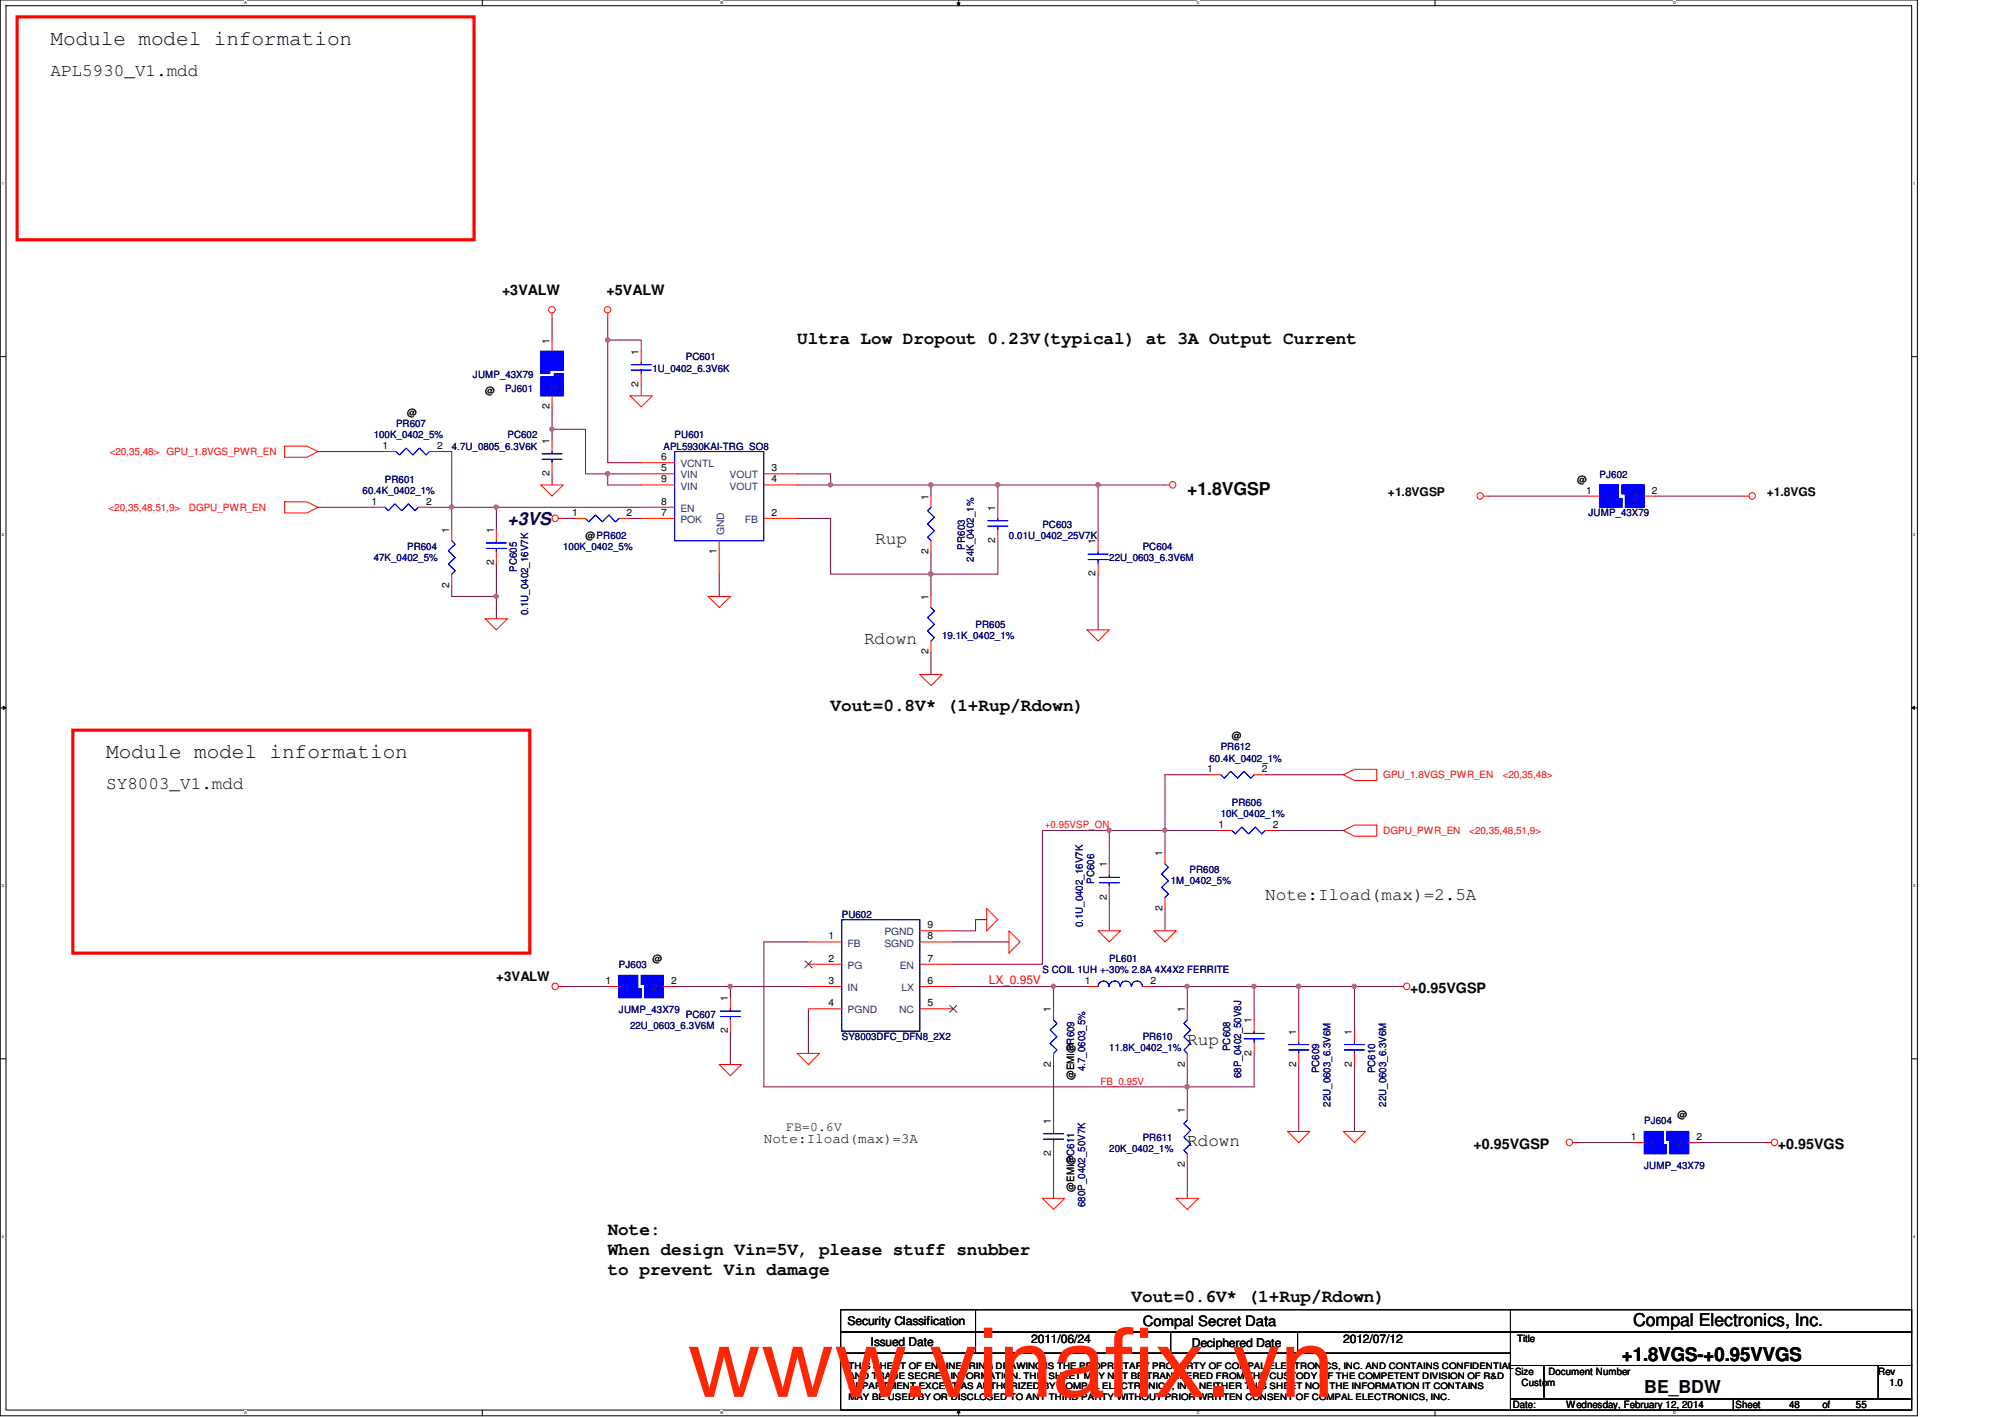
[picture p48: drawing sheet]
<svg xmlns="http://www.w3.org/2000/svg" width="297mm" height="210mm" viewBox="0 0 297 210" stroke-linecap="round" stroke-linejoin="round" font-family="sans-serif">
<defs><g id="words">
<g font-size="14.1" fill="#ff2600">
<text x="101.8" y="206.9">www.vinaf</text>
<text x="163.7" y="206.9">ix.vn</text>
</g>
<g font-size="3.1">
<text x="7.5" y="6.6">Module model information</text>
<text x="15.7" y="112.3">Module model information</text>
</g>
<text font-size="2.8" x="240.3" y="201.6">+1.8VGS-+0.95VVGS</text>
<g font-size="2.6">
<text x="7.5" y="11.2">APL5930_V1.mdd</text>
<text x="118.1" y="50.9">Ultra Low Dropout 0.23V(typical) at 3A Output Current</text>
<text x="175.9" y="73.3">+1.8VGSP</text>
<text x="129.7" y="80.6">Rup</text>
<text x="128" y="95.4">Rdown</text>
<text x="123.1" y="105.4">Vout=0.8V* (1+Rup/Rdown)</text>
<text x="15.7" y="116.9">SY8003_V1.mdd</text>
<text x="187.4" y="133.4">Note:Iload(max)=2.5A</text>
<text x="175.9" y="154.9">Rup</text>
<text x="175.9" y="169.7">Rdown</text>
<text x="90" y="183">Note:</text>
<text x="90" y="185.9">When design Vin=5V, please stuff snubber</text>
<text x="90" y="188.9">to prevent Vin damage</text>
<text x="167.6" y="192.9">Vout=0.6V* (1+Rup/Rdown)</text>
<text x="241.9" y="196.4">Compal Electronics, Inc.</text>
<text x="243.6" y="206.3">BE_BDW</text>
</g>
<text font-size="2.6" fill="#000040" x="75.2" y="77.7">+3VS</text>
<g font-size="2.1">
<text x="74.4" y="43.8">+3VALW</text>
<text x="89.9" y="43.8">+5VALW</text>
<text x="208.9" y="147.2">+0.95VGSP</text>
<text x="113.2" y="169.2">Note:Iload(max)=3A</text>
<text x="218.3" y="170.3">+0.95VGSP</text>
<text x="263.4" y="170.3">+0.95VGS</text>
<text x="169.3" y="196.5">Compal Secret Data</text>
</g>
<g font-size="1.9">
<text x="73.5" y="145.3">+3VALW</text>
<text x="116.5" y="167.5">FB=0.6V</text>
</g>
<g font-size="1.8">
<text x="205.6" y="73.5">+1.8VGSP</text>
<text x="261.7" y="73.5">+1.8VGS</text>
<text x="125.6" y="196.3">Security Classification</text>
<text x="129" y="199.4">Issued Date</text>
<text x="152.8" y="198.9">2011/06/24</text>
<text x="176.6" y="199.6">Deciphered Date</text>
<text x="199" y="198.9">2012/07/12</text>
</g>
<text font-size="1.8" fill="#f00" x="146.5" y="145.8">LX_0.95V</text>
<g font-size="1.5">
<text x="81.4" y="50.9" transform="rotate(-90 81.4 50.9)">1</text>
<text x="94.6" y="52.5" transform="rotate(-90 94.6 52.5)">1</text>
<text x="71.9" y="58.3">@</text>
<text x="94.6" y="57.3" transform="rotate(-90 94.6 57.3)">2</text>
<text x="60.3" y="61.6">@</text>
<text x="81.4" y="65.7" transform="rotate(-90 81.4 65.7)">1</text>
<text x="81.4" y="60.6" transform="rotate(-90 81.4 60.6)">2</text>
<text x="56.7" y="66.5">1</text>
<text x="64.8" y="66.5">2</text>
<text x="81.4" y="70.5" transform="rotate(-90 81.4 70.5)">2</text>
<text x="98" y="71.5">9</text>
<text x="98" y="68.2">6</text>
<text x="98" y="69.8">5</text>
<text x="114.3" y="71.5">4</text>
<text x="114.3" y="69.8">3</text>
<text x="233.7" y="71.5">@</text>
<text x="55" y="74.8">1</text>
<text x="63.1" y="74.8">2</text>
<text x="84.7" y="76.4">1</text>
<text x="92.8" y="76.4">2</text>
<text x="98" y="74.8">8</text>
<text x="98" y="76.4">7</text>
<text x="114.3" y="76.4">2</text>
<text x="137.5" y="74" transform="rotate(-90 137.5 74)">1</text>
<text x="147.4" y="75.6" transform="rotate(-90 147.4 75.6)">1</text>
<text x="235" y="73.1">1</text>
<text x="244.7" y="73.1">2</text>
<text x="66.5" y="79" transform="rotate(-90 66.5 79)">1</text>
<text x="73.1" y="83.7" transform="rotate(-90 73.1 83.7)">2</text>
<text x="73.1" y="79" transform="rotate(-90 73.1 79)">1</text>
<text x="86.7" y="79.8">@PR602</text>
<text x="106.2" y="82.1" transform="rotate(-90 106.2 82.1)">1</text>
<text x="137.5" y="82.1" transform="rotate(-90 137.5 82.1)">2</text>
<text x="147.4" y="80.4" transform="rotate(-90 147.4 80.4)">2</text>
<text x="162.3" y="80.6" transform="rotate(-90 162.3 80.6)">1</text>
<text x="66.5" y="87" transform="rotate(-90 66.5 87)">2</text>
<text x="137.5" y="88.9" transform="rotate(-90 137.5 88.9)">1</text>
<text x="162.3" y="85.4" transform="rotate(-90 162.3 85.4)">2</text>
<text x="137.5" y="96.9" transform="rotate(-90 137.5 96.9)">2</text>
<text x="182.5" y="109.5">@</text>
<text x="178.9" y="114.4">1</text>
<text x="186.9" y="114.4">2</text>
<text x="180.5" y="122.6">1</text>
<text x="188.6" y="122.6">2</text>
<text x="164" y="128.5" transform="rotate(-90 164 128.5)">1</text>
<text x="172.2" y="126.8" transform="rotate(-90 172.2 126.8)">1</text>
<text x="137.4" y="137.5">9</text>
<text x="164" y="133.3" transform="rotate(-90 164 133.3)">2</text>
<text x="172.2" y="134.9" transform="rotate(-90 172.2 134.9)">2</text>
<text x="96.6" y="142.5">@</text>
<text x="122.7" y="142.5">2</text>
<text x="122.7" y="139.1">1</text>
<text x="137.4" y="139.1">8</text>
<text x="137.4" y="142.5">7</text>
<text x="89.7" y="145.8">1</text>
<text x="99.4" y="145.8">2</text>
<text x="107.8" y="148.3" transform="rotate(-90 107.8 148.3)">1</text>
<text x="122.7" y="145.8">3</text>
<text x="122.7" y="149.1">4</text>
<text x="137.4" y="149.1">5</text>
<text x="137.4" y="145.8">6</text>
<text x="155.7" y="149.9" transform="rotate(-90 155.7 149.9)">1</text>
<text x="160.7" y="145.8">1</text>
<text x="170.4" y="145.8">2</text>
<text x="175.5" y="149.9" transform="rotate(-90 175.5 149.9)">1</text>
<text x="107.8" y="153.1" transform="rotate(-90 107.8 153.1)">2</text>
<text x="185.4" y="151.6" transform="rotate(-90 185.4 151.6)">1</text>
<text x="192" y="153.2" transform="rotate(-90 192 153.2)">1</text>
<text x="200.3" y="153.2" transform="rotate(-90 200.3 153.2)">1</text>
<text x="155.7" y="158" transform="rotate(-90 155.7 158)">2</text>
<text x="159.1" y="160" transform="rotate(-90 159.1 160)">@EMI@</text>
<text x="175.5" y="158" transform="rotate(-90 175.5 158)">2</text>
<text x="185.4" y="156.4" transform="rotate(-90 185.4 156.4)">2</text>
<text x="192" y="158" transform="rotate(-90 192 158)">2</text>
<text x="200.3" y="158" transform="rotate(-90 200.3 158)">2</text>
<text x="155.7" y="166.5" transform="rotate(-90 155.7 166.5)">1</text>
<text x="175.5" y="164.8" transform="rotate(-90 175.5 164.8)">1</text>
<text x="248.5" y="165.7">@</text>
<text x="155.7" y="171.2" transform="rotate(-90 155.7 171.2)">2</text>
<text x="175.5" y="172.9" transform="rotate(-90 175.5 172.9)">2</text>
<text x="241.6" y="168.9">1</text>
<text x="251.3" y="168.9">2</text>
<text x="159.1" y="176.5" transform="rotate(-90 159.1 176.5)">@EMI@</text>
<text x="224.4" y="203.6">Size</text>
<text x="224.7" y="198.8">Title</text>
<text x="229.4" y="203.6">Document Number</text>
<text x="278.3" y="203.6">Rev</text>
<text x="224.1" y="208.6">Date:</text>
<text x="225.4" y="205.3">Custom</text>
<text x="232" y="208.6">Wednesday, February 12, 2014</text>
<text x="257.1" y="208.6">Sheet</text>
<text x="265" y="208.6">48</text>
<text x="270" y="208.6">of</text>
<text x="275" y="208.6">55</text>
<text x="279.9" y="205.3">1.0</text>
</g>
<g font-size="1.5" fill="#004080">
<text x="82.5" y="53.7" transform="rotate(-90 82.5 53.7)">1</text>
<text x="82.5" y="57.8" transform="rotate(-90 82.5 57.8)">2</text>
<text x="100.8" y="69.2">VCNTL</text>
<text x="100.8" y="70.9">VIN</text>
<text x="108.1" y="70.9">VOUT</text>
<text x="100.8" y="72.5">VIN</text>
<text x="100.8" y="75.8">EN</text>
<text x="100.8" y="77.5">POK</text>
<text x="108.1" y="72.5">VOUT</text>
<text x="110.4" y="77.5">FB</text>
<text x="237.8" y="74.2">1</text>
<text x="241.9" y="74.2">2</text>
<text x="107.3" y="79.2" transform="rotate(-90 107.3 79.2)">GND</text>
<text x="125.6" y="143.5">PG</text>
<text x="125.6" y="140.2">FB</text>
<text x="131" y="140.2">SGND</text>
<text x="131" y="138.6">PGND</text>
<text x="133.3" y="143.5">EN</text>
<text x="92.5" y="146.8">1</text>
<text x="96.6" y="146.8">2</text>
<text x="125.6" y="146.8">IN</text>
<text x="133.6" y="146.8">LX</text>
<text x="125.6" y="150.1">PGND</text>
<text x="133.2" y="150.1">NC</text>
<text x="244.4" y="169.9">1</text>
<text x="248.5" y="169.9">2</text>
</g>
<g font-size="1.5" fill="#000080">
<text x="101.6" y="53.4">PC601</text>
<text x="70.1" y="56">JUMP_43X79</text>
<text x="74.8" y="58">PJ601</text>
<text x="96.6" y="55">1U_0402_6.3V6K</text>
<text x="55.4" y="64.9">100K_0402_5%</text>
<text x="58.7" y="63.3">PR607</text>
<text x="75.2" y="64.9">PC602</text>
<text x="99.9" y="64.9">PU601</text>
<text x="57" y="71.5">PR601</text>
<text x="66.9" y="66.6">4.7U_0805_6.3V6K</text>
<text x="98.3" y="66.6">APL5930KAI-TRG_SO8</text>
<text x="237" y="70.7">PJ602</text>
<text x="53.7" y="73.2">60.4K_0402_1%</text>
<text x="235.3" y="76.5">JUMP_43X79</text>
<text x="55.4" y="83.1">47K_0402_5%</text>
<text x="60.3" y="81.4">PR604</text>
<text x="83.4" y="81.4">100K_0402_5%</text>
<text x="143" y="81.4" transform="rotate(-90 143 81.4)">PR603</text>
<text x="144.3" y="83.2" transform="rotate(-90 144.3 83.2)">24K_0402_1%</text>
<text x="149.5" y="79.8">0.01U_0402_25V7K</text>
<text x="154.4" y="78.1">PC603</text>
<text x="164.3" y="83.1">22U_0603_6.3V6M</text>
<text x="169.3" y="81.4">PC604</text>
<text x="76.6" y="84.7" transform="rotate(-90 76.6 84.7)">PC605</text>
<text x="78.2" y="91.1" transform="rotate(-90 78.2 91.1)">0.1U_0402_16V7K</text>
<text x="139.6" y="94.7">19.1K_0402_1%</text>
<text x="144.5" y="93">PR605</text>
<text x="179.2" y="112.8">60.4K_0402_1%</text>
<text x="180.8" y="111.2">PR612</text>
<text x="182.5" y="119.4">PR606</text>
<text x="180.8" y="121.1">10K_0402_1%</text>
<text x="162.1" y="130.9" transform="rotate(-90 162.1 130.9)">PC606</text>
<text x="173.4" y="131">1M_0402_5%</text>
<text x="176.2" y="129.3">PR608</text>
<text x="124.7" y="135.9">PU602</text>
<text x="160.4" y="137.4" transform="rotate(-90 160.4 137.4)">0.1U_0402_16V7K</text>
<text x="91.7" y="143.4">PJ603</text>
<text x="164.3" y="142.5">PL601</text>
<text x="154.4" y="144.2">S COIL 1UH +-30% 2.8A 4X4X2 FERRITE</text>
<text x="91.7" y="150.1">JUMP_43X79</text>
<text x="93.3" y="152.4">22U_0603_6.3V6M</text>
<text x="101.6" y="150.8">PC607</text>
<text x="124.7" y="154.1">SY8003DFC_DFN8_2X2</text>
<text x="159.1" y="155.7" transform="rotate(-90 159.1 155.7)">PR609</text>
<text x="164.3" y="155.7">11.8K_0402_1%</text>
<text x="169.3" y="154.1">PR610</text>
<text x="182.2" y="155.7" transform="rotate(-90 182.2 155.7)">PC608</text>
<text x="160.8" y="158.7" transform="rotate(-90 160.8 158.7)">4.7_0603_5%</text>
<text x="183.9" y="159.7" transform="rotate(-90 183.9 159.7)">68P_0402_50V8J</text>
<text x="195.4" y="159" transform="rotate(-90 195.4 159)">PC609</text>
<text x="203.7" y="159" transform="rotate(-90 203.7 159)">PC610</text>
<text x="197.1" y="164" transform="rotate(-90 197.1 164)">22U_0603_6.3V6M</text>
<text x="205.4" y="164" transform="rotate(-90 205.4 164)">22U_0603_6.3V6M</text>
<text x="243.6" y="166.5">PJ604</text>
<text x="159.1" y="172.2" transform="rotate(-90 159.1 172.2)">PC611</text>
<text x="164.3" y="170.6">20K_0402_1%</text>
<text x="169.3" y="169">PR611</text>
<text x="243.6" y="173.2">JUMP_43X79</text>
<text x="160.8" y="178.8" transform="rotate(-90 160.8 178.8)">680P_0402_50V7K</text>
</g>
<g font-size="1.5" fill="#f00">
<text x="16.3" y="67.4">&lt;20,35,48&gt; GPU_1.8VGS_PWR_EN</text>
<text x="16.1" y="75.7">&lt;20,35,48,51,9&gt;</text>
<text x="28" y="75.7">DGPU_PWR_EN</text>
<text x="204.9" y="115.3">GPU_1.8VGS_PWR_EN</text>
<text x="222.6" y="115.3">&lt;20,35,48&gt;</text>
<text x="154.8" y="122.7">+0.95VSP_ON</text>
<text x="204.9" y="123.6">DGPU_PWR_EN</text>
<text x="217.7" y="123.6">&lt;20,35,48,51,9&gt;</text>
<text x="163" y="160.7">FB_0.95V</text>
</g>
<g font-size="1.3">
<text x="125.7" y="202.8">THIS SHEET OF ENGINEERING DRAWING IS THE PROPRIETARY PROPERTY OF COMPAL ELECTRONICS, INC. AND CONTAINS CONFIDENTIAL</text>
<text x="125.7" y="205.8">DEPARTMENT EXCEPT AS AUTHORIZED BY COMPAL ELECTRONICS, INC. NEITHER THIS SHEET NOR THE INFORMATION IT CONTAINS</text>
<text x="125.7" y="207.3">MAY BE USED BY OR DISCLOSED TO ANY THIRD PARTY WITHOUT PRIOR WRITTEN CONSENT OF COMPAL ELECTRONICS, INC.</text>
<text x="125.7" y="204.3">AND TRADE SECRET INFORMATION. THIS SHEET MAY NOT BE TRANSFERED FROM THE CUSTODY OF THE COMPETENT DIVISION OF R&amp;D</text>
</g>
<g font-size=".6">
<text x="36.1" y=".6">A</text>
<text x="106.7" y=".6">B</text>
<text x="177.3" y=".6">C</text>
<text x="247.9" y=".6">D</text>
<text x=".3" y="27.4">1</text>
<text x="283.4" y="27.4">1</text>
<text x=".3" y="79.4">2</text>
<text x="283.4" y="79.4">2</text>
<text x=".3" y="131.4">3</text>
<text x="283.4" y="131.4">3</text>
<text x=".3" y="183.4">4</text>
<text x="283.4" y="183.4">4</text>
<text x="36.1" y="209.5">A</text>
<text x="106.7" y="209.5">B</text>
<text x="177.3" y="209.5">C</text>
<text x="247.9" y="209.5">D</text>
</g>
</g></defs>
<path d="M0 0h284.1v209.7h-284.1zM.9 .8h282.3v208.1h-282.3z" fill="none" stroke="#000" stroke-width=".15"/>
<g fill="#fff">
<path d="M36.2 .1h.3v.7h-.3z"/>
<path d="M36.2 209h.3v.6h-.3z"/>
</g>
<path d="M71.5 0v.8M71.5 208.9v.8" fill="none" stroke="#000" stroke-width=".15"/>
<g fill="#fff">
<path d="M106.7 .1h.4v.7h-.4z"/>
<path d="M106.7 209h.4v.6h-.4z"/>
</g>
<path d="M142 0v.8M141.8 .4h.4l-.2 .4zM142 208.9l.2 .4h-.4zM142 208.9v.8" fill="none" stroke="#000" stroke-width=".15"/>
<path d="M141.8 .4h.4l-.2 .4zM142 208.9l.2 .4h-.4z" fill="#000"/>
<g fill="#fff">
<path d="M177.3 .1h.4v.7h-.4z"/>
<path d="M177.3 209h.4v.6h-.4z"/>
</g>
<path d="M212.6 0v.8M212.6 208.9v.8" fill="none" stroke="#000" stroke-width=".15"/>
<g fill="#fff">
<path d="M247.9 .1h.3v.7h-.3z"/>
<path d="M247.9 209h.3v.6h-.3z"/>
<path d="M.3 26.8h.2v.7h-.2z"/>
<path d="M283.4 26.8h.3v.7h-.3z"/>
<path d="M.3 78.8h.2v.7h-.2z"/>
<path d="M283.4 78.8h.3v.7h-.3z"/>
</g>
<path d="M0 52.8h.9M283.2 52.8h.9" fill="none" stroke="#000" stroke-width=".15"/>
<g fill="#fff">
<path d="M.3 130.9h.2v.6h-.2z"/>
<path d="M283.4 130.9h.3v.6h-.3z"/>
</g>
<path d="M0 104.9h.9M.5 104.6l.4 .3-.4 .2zM283.2 104.9h.9M283.2 104.9l.4-.3v.5z" fill="none" stroke="#000" stroke-width=".15"/>
<path d="M.5 104.6l.4 .3-.4 .2zM283.2 104.9l.4-.3v.5z" fill="#000"/>
<g fill="#fff">
<path d="M.3 182.8h.2v.7h-.2z"/>
<path d="M283.4 182.8h.3v.7h-.3z"/>
</g>
<path d="M0 156.8h.9M283.2 156.8h.9" fill="none" stroke="#000" stroke-width=".15"/>
<path d="M2.5 2.5h67.7v33h-67.7zM10.8 108.2h67.7v33h-67.7z" fill="none" stroke="#f00" stroke-width=".47"/>
<path d="M81.8 60.3v3.3h4.9v6.6h8.3M81.8 70.2v1.6M83.4 76.8h1.7M90 68.5h5M93.3 76.8h1.7M220.5 73.5h14.8M245.2 73.5h13.2M73.5 83.4v5M137.9 81.7v3.3" fill="none" stroke="#800040" stroke-width=".15"/>
<circle cx="90" cy="70.2" r=".32" fill="#f0f"/>
<circle cx="90" cy="70.2" r=".32" fill="none" stroke="#f0f" stroke-width=".15"/>
<path d="M63.6 75.1h3.3v3.3M90 70.2v1.6h5M66.9 86.7v1.7h6.6v3.3" fill="none" stroke="#800040" stroke-width=".15"/>
<circle cx="73.5" cy="88.3" r=".32" fill="#f0f"/>
<circle cx="73.5" cy="88.3" r=".32" fill="none" stroke="#f0f" stroke-width=".15"/>
<path d="M73.5 75.1h21.5" fill="none" stroke="#800040" stroke-width=".15"/>
<circle cx="73.5" cy="75.1" r=".32" fill="#f0f"/>
<circle cx="73.5" cy="75.1" r=".32" fill="none" stroke="#f0f" stroke-width=".15"/>
<path d="M95 57v1.6M81.8 63.6v1.6" fill="none" stroke="#800040" stroke-width=".15"/>
<circle cx="81.8" cy="63.6" r=".32" fill="#f0f"/>
<circle cx="81.8" cy="63.6" r=".32" fill="none" stroke="#f0f" stroke-width=".15"/>
<path d="M123.1 71.8h14.8" fill="none" stroke="#800040" stroke-width=".15"/>
<circle cx="123" cy="71.8" r=".32" fill="#f0f"/>
<circle cx="123" cy="71.8" r=".32" fill="none" stroke="#f0f" stroke-width=".15"/>
<path d="M118.1 70.2h5v1.6M147.8 71.8h14.9" fill="none" stroke="#800040" stroke-width=".15"/>
<circle cx="162.7" cy="71.8" r=".32" fill="#f0f"/>
<circle cx="162.7" cy="71.8" r=".32" fill="none" stroke="#f0f" stroke-width=".15"/>
<circle cx="147.8" cy="71.8" r=".32" fill="#f0f"/>
<circle cx="147.8" cy="71.8" r=".32" fill="none" stroke="#f0f" stroke-width=".15"/>
<path d="M47.1 75.1h8.3M137.9 85h9.9" fill="none" stroke="#800040" stroke-width=".15"/>
<circle cx="137.9" cy="85" r=".32" fill="#f0f"/>
<circle cx="137.9" cy="85" r=".32" fill="none" stroke="#f0f" stroke-width=".15"/>
<path d="M90 47.1v3.3h5v1.6M118.1 76.8h5v8.2M106.6 85v3.4M137.9 96.6v3.3M147.8 80.1v4.9M162.7 85v8.3" fill="none" stroke="#800040" stroke-width=".15"/>
<circle cx="90" cy="50.4" r=".32" fill="#f0f"/>
<circle cx="90" cy="50.4" r=".32" fill="none" stroke="#f0f" stroke-width=".15"/>
<path d="M123.1 85h14.8" fill="none" stroke="#800040" stroke-width=".15"/>
<circle cx="137.9" cy="85" r=".32" fill="#f0f"/>
<circle cx="137.9" cy="85" r=".32" fill="none" stroke="#f0f" stroke-width=".15"/>
<path d="M137.9 71.8h9.9M172.6 71.8h-9.9v8.3" fill="none" stroke="#800040" stroke-width=".15"/>
<circle cx="137.9" cy="71.8" r=".32" fill="#f0f"/>
<circle cx="137.9" cy="71.8" r=".32" fill="none" stroke="#f0f" stroke-width=".15"/>
<path d="M81.8 47.1v3.3M90 50.4v18.1M66.9 75.1h6.6v3.3M118.1 71.8h5M137.9 71.8v1.7M147.8 71.8v3.3M137.9 85v3.4" fill="none" stroke="#800040" stroke-width=".15"/>
<circle cx="66.9" cy="75.1" r=".32" fill="#f0f"/>
<circle cx="66.9" cy="75.1" r=".32" fill="none" stroke="#f0f" stroke-width=".15"/>
<path d="M172.6 123h8.2" fill="none" stroke="#800040" stroke-width=".15"/>
<circle cx="172.6" cy="123" r=".32" fill="#f0f"/>
<circle cx="172.6" cy="123" r=".32" fill="none" stroke="#f0f" stroke-width=".15"/>
<path d="M164.3 132.9v5M164.3 123v5" fill="none" stroke="#800040" stroke-width=".15"/>
<circle cx="164.3" cy="123" r=".32" fill="#f0f"/>
<circle cx="164.3" cy="123" r=".32" fill="none" stroke="#f0f" stroke-width=".15"/>
<path d="M172.6 123v3.3M172.6 134.6v3.3M189.1 123h9.9M83.4 146.1h6.6M99.9 146.1h8.3M108.2 152.7v5M108.2 146.1v1.7M108.2 146.1h11.6M113.2 161h62.7" fill="none" stroke="#800040" stroke-width=".15"/>
<circle cx="108.2" cy="146.1" r=".32" fill="#f0f"/>
<circle cx="108.2" cy="146.1" r=".32" fill="none" stroke="#f0f" stroke-width=".15"/>
<path d="M170.9 146.1h5M175.9 161v3.3" fill="none" stroke="#800040" stroke-width=".15"/>
<circle cx="175.9" cy="161" r=".32" fill="#f0f"/>
<circle cx="175.9" cy="161" r=".32" fill="none" stroke="#f0f" stroke-width=".15"/>
<path d="M175.9 146.1h9.9v5" fill="none" stroke="#800040" stroke-width=".15"/>
<circle cx="175.9" cy="146.1" r=".32" fill="#f0f"/>
<circle cx="175.9" cy="146.1" r=".32" fill="none" stroke="#f0f" stroke-width=".15"/>
<path d="M185.8 156v5h-9.9" fill="none" stroke="#800040" stroke-width=".15"/>
<circle cx="175.9" cy="161" r=".32" fill="#f0f"/>
<circle cx="175.9" cy="161" r=".32" fill="none" stroke="#f0f" stroke-width=".15"/>
<path d="M185.8 146.1h6.6" fill="none" stroke="#800040" stroke-width=".15"/>
<circle cx="192.4" cy="146.1" r=".32" fill="#f0f"/>
<circle cx="192.4" cy="146.1" r=".32" fill="none" stroke="#f0f" stroke-width=".15"/>
<circle cx="185.8" cy="146.1" r=".32" fill="#f0f"/>
<circle cx="185.8" cy="146.1" r=".32" fill="none" stroke="#f0f" stroke-width=".15"/>
<path d="M141.2 146.1h19.8" fill="none" stroke="#800040" stroke-width=".15"/>
<circle cx="156.1" cy="146.1" r=".32" fill="#f0f"/>
<circle cx="156.1" cy="146.1" r=".32" fill="none" stroke="#f0f" stroke-width=".15"/>
<path d="M175.9 146.1v3.3M192.4 157.7v9.9M192.4 146.1v6.6M175.9 172.6v4.9" fill="none" stroke="#800040" stroke-width=".15"/>
<circle cx="192.4" cy="146.1" r=".32" fill="#f0f"/>
<circle cx="192.4" cy="146.1" r=".32" fill="none" stroke="#f0f" stroke-width=".15"/>
<path d="M154.4 123h9.9M119.8 149.4v6.6M156.1 157.7v8.3M156.1 146.1v3.3M175.9 157.7v3.3M200.7 146.1h6.6M156.1 170.9v6.6" fill="none" stroke="#800040" stroke-width=".15"/>
<circle cx="200.6" cy="146.1" r=".32" fill="#f0f"/>
<circle cx="200.6" cy="146.1" r=".32" fill="none" stroke="#f0f" stroke-width=".15"/>
<path d="M47.1 66.9h9.9M65.3 66.9h1.6v8.2M179.2 114.8h-6.6v8.2h-8.3M187.5 114.8h11.5M119.8 139.5h-6.6v21.5M141.2 139.5h8.3M146.2 136.2h-1.7v1.7h-3.3M154.4 123v19.8h-13.2M192.4 146.1h8.3v6.6M200.7 157.7v9.9M233.7 169.3h8.2M251.8 169.3h9.9" fill="none" stroke="#800040" stroke-width=".15"/>
<g fill="none" stroke="#f00" stroke-width=".15">
<path d="M81.8 46.4v.7M90 46.4v.7M93.3 58.6h3.3l-1.6 1.7zM42.2 74.3h3.3l1.6 .8-1.6 .9h-3.3zM42.2 66.1h3.3l1.6 .8-1.6 .8h-3.3zM80.1 71.8h3.3l-1.6 1.7zM82.8 76.8h.6M172.6 71.8h.7M219.8 73.5h.7M258.4 73.5h.7M71.9 91.7h3.3l-1.7 1.6zM104.9 88.4h3.3l-1.6 1.6z"/>
<path d="M136.3 99.9h3.3l-1.7 1.7zM161 93.3h3.3l-1.6 1.7zM199 114.8l1.7-.8h3.3v1.6h-3.3zM146.2 134.6l1.6 1.6-1.6 1.7zM149.5 137.9l1.6 1.6-1.6 1.7zM162.7 137.9h3.3l-1.7 1.6zM170.9 137.9h3.3l-1.6 1.6zM199 123l1.7-.8h3.3v1.7h-3.3zM82.8 146.1h.6M106.6 157.7h3.3l-1.7 1.6zM118.1 156h3.3l-1.6 1.7zM207.3 146.1h.6"/>
<path d="M154.4 177.5h3.3l-1.6 1.7zM174.2 177.5h3.3l-1.6 1.7zM190.8 167.6h3.3l-1.7 1.7zM199 167.6h3.3l-1.6 1.7zM233 169.3h.7M261.7 169.3h.7"/>
<circle cx="81.8" cy="45.9" r=".48"/>
<circle cx="90" cy="45.9" r=".48"/>
<circle cx="82.2" cy="76.8" r=".48"/>
<circle cx="173.7" cy="71.8" r=".48"/>
<circle cx="219.3" cy="73.5" r=".48"/>
<circle cx="259.6" cy="73.5" r=".48"/>
<circle cx="82.2" cy="146.1" r=".48"/>
<circle cx="208.4" cy="146.1" r=".48"/>
<circle cx="232.5" cy="169.2" r=".48"/>
<circle cx="262.9" cy="169.2" r=".48"/>
</g>
<g fill="none" stroke="#000" stroke-width=".15">
<path d="M124.5 194h99.3v3.3h-99.3zM124.5 197.3h99.3v3.2h-99.3zM144.5 194v6.5M173.4 197.3v3.2M192.2 197.3v3.2M223.8 194h59.4v3.3h-59.4zM223.8 197.3h59.4v5h-59.4zM124.5 200.5h99.3v8.4h-99.3zM223.8 202.3h4.9v4.9h-4.9zM223.8 207.2h33v1.7h-33zM228.7 202.3h49.6v4.9h-49.6zM256.8 207.2h26.4v1.7h-26.4z"/>
<path d="M278.3 202.3h4.9v4.9h-4.9z"/>
</g>
<path d="M237 71.8h1.6v3.3h-1.6z" fill-rule="evenodd" fill="#00f"/>
<path d="M237 71.8h1.6v3.3h-1.6z" fill="none" stroke="#00f" stroke-width=".15"/>
<path d="M238.6 71.8h1.2v3.3h-1.2z" fill-rule="evenodd" fill="#00f"/>
<path d="M238.6 71.8h1.2v3.3h-1.2z" fill="none" stroke="#00f" stroke-width=".15"/>
<path d="M239.8 73.8h.5v1.3h-.5z" fill-rule="evenodd" fill="#00f"/>
<path d="M239.8 73.8h.5v1.3h-.5z" fill="none" stroke="#00f" stroke-width=".15"/>
<path d="M240.3 71.8h.5v1.4h-.5z" fill-rule="evenodd" fill="#00f"/>
<path d="M240.3 71.8h.5v1.4h-.5z" fill="none" stroke="#00f" stroke-width=".15"/>
<path d="M240.8 71.8h1.1v3.3h-1.1z" fill-rule="evenodd" fill="#00f"/>
<path d="M240.8 71.8h1.1v3.3h-1.1z" fill="none" stroke="#00f" stroke-width=".15"/>
<path d="M241.9 71.8h1.7v3.3h-1.7z" fill-rule="evenodd" fill="#00f"/>
<path d="M241.9 71.8h1.7v3.3h-1.7z" fill="none" stroke="#00f" stroke-width=".15"/>
<path d="M237 71.8h1.6v3.3h-1.6z" fill-rule="evenodd" fill="#00f"/>
<path d="M237 71.8h1.6v3.3h-1.6z" fill="none" stroke="#00f" stroke-width=".15"/>
<path d="M238.6 71.8h1.2v3.3h-1.2z" fill-rule="evenodd" fill="#00f"/>
<path d="M238.6 71.8h1.2v3.3h-1.2z" fill="none" stroke="#00f" stroke-width=".15"/>
<path d="M239.8 73.8h.5v1.3h-.5z" fill-rule="evenodd" fill="#00f"/>
<path d="M239.8 73.8h.5v1.3h-.5z" fill="none" stroke="#00f" stroke-width=".15"/>
<path d="M240.3 71.8h.5v1.4h-.5z" fill-rule="evenodd" fill="#00f"/>
<path d="M240.3 71.8h.5v1.4h-.5z" fill="none" stroke="#00f" stroke-width=".15"/>
<path d="M240.8 71.8h1.1v3.3h-1.1z" fill-rule="evenodd" fill="#00f"/>
<path d="M240.8 71.8h1.1v3.3h-1.1z" fill="none" stroke="#00f" stroke-width=".15"/>
<path d="M241.9 71.8h1.7v3.3h-1.7z" fill-rule="evenodd" fill="#00f"/>
<g fill="none" stroke="#00f" stroke-width=".15">
<path d="M57 75.1l.5 .6 1-1.1 1 1.1 1-1.1 1 1.1 .5-.6M99.9 66.9h13.3v13.2h-13.3zM137.9 75.1l-.5 .6 1 .9-1 1 1 1-1 1 .5 .5M241.9 71.8h1.7v3.3h-1.7zM66.9 80.1l.5 .5-1 1 1 1-1 1 1 .9-.5 .5M137.9 90l.5 .5-1 1 1 1-1 1 1 .9-.5 .6M172.6 128l.5 .5-1 1 1 1-1 .9 1 1-.5 .5M106.7 150.6h3M106.7 149.8h3M108.2 149.4v.4M108.2 150.6v.5M156.1 151.1l.5 .5-1 1 1 1-1 1 1 .9-.5 .5"/>
<path d="M175.9 151.1l-.5 .5 1 1-1 1 1 1-1 .9 .5 .5M190.9 155.5h3M190.9 154.7h3M192.4 154.4v.3M192.4 155.5v.5M199.2 155.5h2.9M199.2 154.7h2.9M200.7 154.4v.3M200.7 155.5v.5M154.6 168.7h3M154.6 167.9h3M156.1 167.6v.3"/>
<path d="M156.1 168.7v.6"/>
</g>
<g fill="none" stroke="#f00" stroke-width=".15">
<path d="M55.4 75.1h1.6M62 75.1h1.6M66.9 78.4v1.7M95 71.8h4.9M95 75.1h4.9M95 68.5h4.9M95 70.2h4.9M95 76.8h4.9M113.2 76.8h4.9M113.2 71.8h4.9M113.2 70.2h4.9M137.9 73.5v1.6"/>
<path d="M235.3 73.5h1.7M243.6 73.5h1.6M66.9 85v1.7M106.6 80.1v4.9M137.9 80.1v1.6M137.9 88.4v1.6M137.9 95v1.6M172.6 126.3v1.7M172.6 132.9v1.7M108.2 147.8v1.6M108.2 151.1v1.6M156.1 149.4v1.7"/>
<path d="M156.1 156v1.7M175.9 149.4v1.7M175.9 156v1.7M192.4 152.7v1.7M192.4 156v1.7M200.7 152.7v1.7M200.7 156v1.7M156.1 166v1.6M156.1 169.3v1.6"/>
</g>
<path d="M243.6 167.6h1.6v3.3h-1.6z" fill-rule="evenodd" fill="#00f"/>
<path d="M243.6 167.6h1.6v3.3h-1.6z" fill="none" stroke="#00f" stroke-width=".15"/>
<path d="M245.2 167.6h1.2v3.3h-1.2z" fill-rule="evenodd" fill="#00f"/>
<path d="M245.2 167.6h1.2v3.3h-1.2z" fill="none" stroke="#00f" stroke-width=".15"/>
<path d="M246.4 169.6h.5v1.3h-.5z" fill-rule="evenodd" fill="#00f"/>
<path d="M246.4 169.6h.5v1.3h-.5z" fill="none" stroke="#00f" stroke-width=".15"/>
<path d="M246.9 167.6h.5v1.3h-.5z" fill-rule="evenodd" fill="#00f"/>
<path d="M246.9 167.6h.5v1.3h-.5z" fill="none" stroke="#00f" stroke-width=".15"/>
<path d="M247.4 167.6h1.1v3.3h-1.1z" fill-rule="evenodd" fill="#00f"/>
<path d="M247.4 167.6h1.1v3.3h-1.1z" fill="none" stroke="#00f" stroke-width=".15"/>
<path d="M248.5 167.6h1.7v3.3h-1.7z" fill-rule="evenodd" fill="#00f"/>
<path d="M248.5 167.6h1.7v3.3h-1.7z" fill="none" stroke="#00f" stroke-width=".15"/>
<path d="M243.6 167.6h1.6v3.3h-1.6z" fill-rule="evenodd" fill="#00f"/>
<path d="M243.6 167.6h1.6v3.3h-1.6z" fill="none" stroke="#00f" stroke-width=".15"/>
<path d="M245.2 167.6h1.2v3.3h-1.2z" fill-rule="evenodd" fill="#00f"/>
<path d="M245.2 167.6h1.2v3.3h-1.2z" fill="none" stroke="#00f" stroke-width=".15"/>
<path d="M246.4 169.6h.5v1.3h-.5z" fill-rule="evenodd" fill="#00f"/>
<path d="M246.4 169.6h.5v1.3h-.5z" fill="none" stroke="#00f" stroke-width=".15"/>
<path d="M246.9 167.6h.5v1.3h-.5z" fill-rule="evenodd" fill="#00f"/>
<path d="M246.9 167.6h.5v1.3h-.5z" fill="none" stroke="#00f" stroke-width=".15"/>
<path d="M247.4 167.6h1.1v3.3h-1.1z" fill-rule="evenodd" fill="#00f"/>
<path d="M247.4 167.6h1.1v3.3h-1.1z" fill="none" stroke="#00f" stroke-width=".15"/>
<path d="M248.5 167.6h1.7v3.3h-1.7z" fill-rule="evenodd" fill="#00f"/>
<g fill="none" stroke="#00f" stroke-width=".15">
<path d="M93.5 54.8h3M93.5 54h3M95 53.7v.3M95 54.8v.5M58.7 66.9l.5 .5 1-1 1 1 .9-1 1 1 .5-.5M80.3 68h3M80.3 67.2h3M81.8 66.9v.3M81.8 68v.5M86.7 76.8l.5 .5 1-1 1 1 1-1 1 1 .5-.5M146.3 77.9h3M146.3 77.1h3"/>
<path d="M147.8 76.8v.3M147.8 77.9v.5M72 81.2h3M72 80.4h3M73.5 80.1v.3M73.5 81.2v.5M161.2 82.9h3M161.2 82.1h3M162.7 81.7v.4M162.7 82.9v.5M180.8 114.8l.6 .5 .9-1 1 1 1-1 1 1 .5-.5M162.9 130.8h2.9"/>
<path d="M162.9 130h2.9M164.3 129.6v.4M164.3 130.8v.5M182.5 123l.5 .5 1-1 1 1 1-1 .9 1 .6-.5M164.3 146.1a.8 .8 0 0 0-.8-.8 .8 .8 0 0 0-.8 .8M165.9 146.1a.8 .8 0 0 0-.8-.8 .8 .8 0 0 0-.8 .8M166 146.1a.8 .8 0 0 1 .8-.8 .8 .8 0 0 1 .8 .8M169.2 146.1a.8 .8 0 0 0-.8-.8 .8 .8 0 0 0-.8 .8M184.3 153.9h3M184.3 153.1h3M185.8 152.7v.4M185.8 153.9v.5"/>
<path d="M175.9 166l-.5 .5 1 .9-1 1 1 1-1 1 .5 .5M248.5 167.6h1.7v3.3h-1.7z"/>
</g>
<g fill="none" stroke="#f00" stroke-width=".15">
<path d="M95 52v1.7M95 55.3v1.7M57 66.9h1.7M63.6 66.9h1.7M73.5 78.4v1.7M81.8 65.2v1.7M81.8 68.5v1.7M85.1 76.8h1.6M91.7 76.8h1.6M147.8 75.1v1.7M147.8 78.4v1.7M73.5 81.7v1.7"/>
<path d="M162.7 80.1v1.6M162.7 83.4v1.6M179.2 114.8h1.6M185.8 114.8h1.7M164.3 128v1.6M164.3 131.3v1.6M180.8 123h1.7M187.5 123h1.6M161 146.1h1.7M169.3 146.1h1.6M185.8 151.1v1.6M185.8 154.4v1.6"/>
<path d="M175.9 164.3v1.7M175.9 170.9v1.7M241.9 169.3h1.7M250.2 169.3h1.6"/>
</g>
<path d="M91.7 144.5h1.6v3.3h-1.6z" fill-rule="evenodd" fill="#00f"/>
<path d="M91.7 144.5h1.6v3.3h-1.6z" fill="none" stroke="#00f" stroke-width=".15"/>
<path d="M93.3 144.5h1.2v3.3h-1.2z" fill-rule="evenodd" fill="#00f"/>
<path d="M93.3 144.5h1.2v3.3h-1.2z" fill="none" stroke="#00f" stroke-width=".15"/>
<path d="M94.5 146.5h.5v1.3h-.5z" fill-rule="evenodd" fill="#00f"/>
<path d="M94.5 146.5h.5v1.3h-.5z" fill="none" stroke="#00f" stroke-width=".15"/>
<path d="M95 144.5h.5v1.3h-.5z" fill-rule="evenodd" fill="#00f"/>
<path d="M95 144.5h.5v1.3h-.5z" fill="none" stroke="#00f" stroke-width=".15"/>
<path d="M95.5 144.5h1.1v3.3h-1.1z" fill-rule="evenodd" fill="#00f"/>
<path d="M95.5 144.5h1.1v3.3h-1.1z" fill="none" stroke="#00f" stroke-width=".15"/>
<path d="M96.6 144.5h1.7v3.3h-1.7z" fill-rule="evenodd" fill="#00f"/>
<path d="M96.6 144.5h1.7v3.3h-1.7z" fill="none" stroke="#00f" stroke-width=".15"/>
<path d="M91.7 144.5h1.6v3.3h-1.6z" fill-rule="evenodd" fill="#00f"/>
<path d="M91.7 144.5h1.6v3.3h-1.6z" fill="none" stroke="#00f" stroke-width=".15"/>
<path d="M93.3 144.5h1.2v3.3h-1.2z" fill-rule="evenodd" fill="#00f"/>
<path d="M93.3 144.5h1.2v3.3h-1.2z" fill="none" stroke="#00f" stroke-width=".15"/>
<path d="M94.5 146.5h.5v1.3h-.5z" fill-rule="evenodd" fill="#00f"/>
<path d="M94.5 146.5h.5v1.3h-.5z" fill="none" stroke="#00f" stroke-width=".15"/>
<path d="M95 144.5h.5v1.3h-.5z" fill-rule="evenodd" fill="#00f"/>
<path d="M95 144.5h.5v1.3h-.5z" fill="none" stroke="#00f" stroke-width=".15"/>
<path d="M95.5 144.5h1.1v3.3h-1.1z" fill-rule="evenodd" fill="#00f"/>
<path d="M95.5 144.5h1.1v3.3h-1.1z" fill="none" stroke="#00f" stroke-width=".15"/>
<path d="M96.6 144.5h1.7v3.3h-1.7z" fill-rule="evenodd" fill="#00f"/>
<path d="M124.7 136.2h11.6v16.5h-11.6zM96.6 144.5h1.7v3.3h-1.7z" fill="none" stroke="#00f" stroke-width=".15"/>
<path d="M119.8 139.5h4.9M136.3 139.5h4.9M136.3 137.9h4.9M90 146.1h1.7M98.3 146.1h1.6M119.8 146.1h4.9M119.8 149.4h4.9M119.8 142.8h4.9M136.3 149.4h4.9M136.3 146.1h4.9M136.3 142.8h4.9" fill="none" stroke="#f00" stroke-width=".15"/>
<path d="M119.3 142.3l1 1.1M120.3 142.3l-1.1 1.1M140.7 148.9l1.1 1.1M141.7 148.9l-1 1.1" fill="none" stroke="#804000" stroke-width=".15"/>
<path d="M80.1 52h3.3v1.7h-3.3z" fill-rule="evenodd" fill="#00f"/>
<path d="M80.1 52h3.3v1.7h-3.3z" fill="none" stroke="#00f" stroke-width=".15"/>
<path d="M80.1 53.7h3.3v1.1h-3.3z" fill-rule="evenodd" fill="#00f"/>
<path d="M80.1 53.7h3.3v1.1h-3.3z" fill="none" stroke="#00f" stroke-width=".15"/>
<path d="M80.1 54.8h1.3v.5h-1.3z" fill-rule="evenodd" fill="#00f"/>
<path d="M80.1 54.8h1.3v.5h-1.3z" fill="none" stroke="#00f" stroke-width=".15"/>
<path d="M82.1 55.3h1.3v.5h-1.3z" fill-rule="evenodd" fill="#00f"/>
<path d="M82.1 55.3h1.3v.5h-1.3z" fill="none" stroke="#00f" stroke-width=".15"/>
<path d="M80.1 55.8h3.3v1.2h-3.3z" fill-rule="evenodd" fill="#00f"/>
<path d="M80.1 55.8h3.3v1.2h-3.3z" fill="none" stroke="#00f" stroke-width=".15"/>
<path d="M80.1 57h3.3v1.6h-3.3z" fill-rule="evenodd" fill="#00f"/>
<path d="M80.1 57h3.3v1.6h-3.3z" fill="none" stroke="#00f" stroke-width=".15"/>
<path d="M80.1 52h3.3v1.7h-3.3z" fill-rule="evenodd" fill="#00f"/>
<path d="M80.1 52h3.3v1.7h-3.3z" fill="none" stroke="#00f" stroke-width=".15"/>
<path d="M80.1 53.7h3.3v1.1h-3.3z" fill-rule="evenodd" fill="#00f"/>
<path d="M80.1 53.7h3.3v1.1h-3.3z" fill="none" stroke="#00f" stroke-width=".15"/>
<path d="M80.1 54.8h1.3v.5h-1.3z" fill-rule="evenodd" fill="#00f"/>
<path d="M80.1 54.8h1.3v.5h-1.3z" fill="none" stroke="#00f" stroke-width=".15"/>
<path d="M82.1 55.3h1.3v.5h-1.3z" fill-rule="evenodd" fill="#00f"/>
<path d="M82.1 55.3h1.3v.5h-1.3z" fill="none" stroke="#00f" stroke-width=".15"/>
<path d="M80.1 55.8h3.3v1.2h-3.3z" fill-rule="evenodd" fill="#00f"/>
<path d="M80.1 55.8h3.3v1.2h-3.3z" fill="none" stroke="#00f" stroke-width=".15"/>
<path d="M80.1 57h3.3v1.6h-3.3z" fill-rule="evenodd" fill="#00f"/>
<path d="M80.1 57h3.3v1.6h-3.3z" fill="none" stroke="#00f" stroke-width=".15"/>
<path d="M81.8 50.4v1.6M81.8 58.6v1.7" fill="none" stroke="#f00" stroke-width=".15"/>
<circle cx="90" cy="70.2" r=".32" fill="#f0f"/>
<circle cx="90" cy="70.2" r=".32" fill="none" stroke="#f0f" stroke-width=".15"/>
<circle cx="73.5" cy="88.3" r=".32" fill="#f0f"/>
<circle cx="73.5" cy="88.3" r=".32" fill="none" stroke="#f0f" stroke-width=".15"/>
<circle cx="73.5" cy="75.1" r=".32" fill="#f0f"/>
<circle cx="73.5" cy="75.1" r=".32" fill="none" stroke="#f0f" stroke-width=".15"/>
<circle cx="81.8" cy="63.6" r=".32" fill="#f0f"/>
<circle cx="81.8" cy="63.6" r=".32" fill="none" stroke="#f0f" stroke-width=".15"/>
<circle cx="123" cy="71.8" r=".32" fill="#f0f"/>
<circle cx="123" cy="71.8" r=".32" fill="none" stroke="#f0f" stroke-width=".15"/>
<circle cx="162.7" cy="71.8" r=".32" fill="#f0f"/>
<circle cx="162.7" cy="71.8" r=".32" fill="none" stroke="#f0f" stroke-width=".15"/>
<circle cx="147.8" cy="71.8" r=".32" fill="#f0f"/>
<circle cx="147.8" cy="71.8" r=".32" fill="none" stroke="#f0f" stroke-width=".15"/>
<circle cx="137.9" cy="85" r=".32" fill="#f0f"/>
<circle cx="137.9" cy="85" r=".32" fill="none" stroke="#f0f" stroke-width=".15"/>
<circle cx="90" cy="50.4" r=".32" fill="#f0f"/>
<circle cx="90" cy="50.4" r=".32" fill="none" stroke="#f0f" stroke-width=".15"/>
<circle cx="137.9" cy="85" r=".32" fill="#f0f"/>
<circle cx="137.9" cy="85" r=".32" fill="none" stroke="#f0f" stroke-width=".15"/>
<circle cx="137.9" cy="71.8" r=".32" fill="#f0f"/>
<circle cx="137.9" cy="71.8" r=".32" fill="none" stroke="#f0f" stroke-width=".15"/>
<circle cx="66.9" cy="75.1" r=".32" fill="#f0f"/>
<circle cx="66.9" cy="75.1" r=".32" fill="none" stroke="#f0f" stroke-width=".15"/>
<circle cx="172.6" cy="123" r=".32" fill="#f0f"/>
<circle cx="172.6" cy="123" r=".32" fill="none" stroke="#f0f" stroke-width=".15"/>
<circle cx="164.3" cy="123" r=".32" fill="#f0f"/>
<circle cx="164.3" cy="123" r=".32" fill="none" stroke="#f0f" stroke-width=".15"/>
<circle cx="108.2" cy="146.1" r=".32" fill="#f0f"/>
<circle cx="108.2" cy="146.1" r=".32" fill="none" stroke="#f0f" stroke-width=".15"/>
<circle cx="175.9" cy="161" r=".32" fill="#f0f"/>
<circle cx="175.9" cy="161" r=".32" fill="none" stroke="#f0f" stroke-width=".15"/>
<circle cx="175.9" cy="146.1" r=".32" fill="#f0f"/>
<circle cx="175.9" cy="146.1" r=".32" fill="none" stroke="#f0f" stroke-width=".15"/>
<circle cx="175.9" cy="161" r=".32" fill="#f0f"/>
<circle cx="175.9" cy="161" r=".32" fill="none" stroke="#f0f" stroke-width=".15"/>
<circle cx="192.4" cy="146.1" r=".32" fill="#f0f"/>
<circle cx="192.4" cy="146.1" r=".32" fill="none" stroke="#f0f" stroke-width=".15"/>
<circle cx="185.8" cy="146.1" r=".32" fill="#f0f"/>
<circle cx="185.8" cy="146.1" r=".32" fill="none" stroke="#f0f" stroke-width=".15"/>
<circle cx="156.1" cy="146.1" r=".32" fill="#f0f"/>
<circle cx="156.1" cy="146.1" r=".32" fill="none" stroke="#f0f" stroke-width=".15"/>
<circle cx="192.4" cy="146.1" r=".32" fill="#f0f"/>
<circle cx="192.4" cy="146.1" r=".32" fill="none" stroke="#f0f" stroke-width=".15"/>
<circle cx="200.6" cy="146.1" r=".32" fill="#f0f"/>
<circle cx="200.6" cy="146.1" r=".32" fill="none" stroke="#f0f" stroke-width=".15"/>
<use href="#words"/>
</svg>
